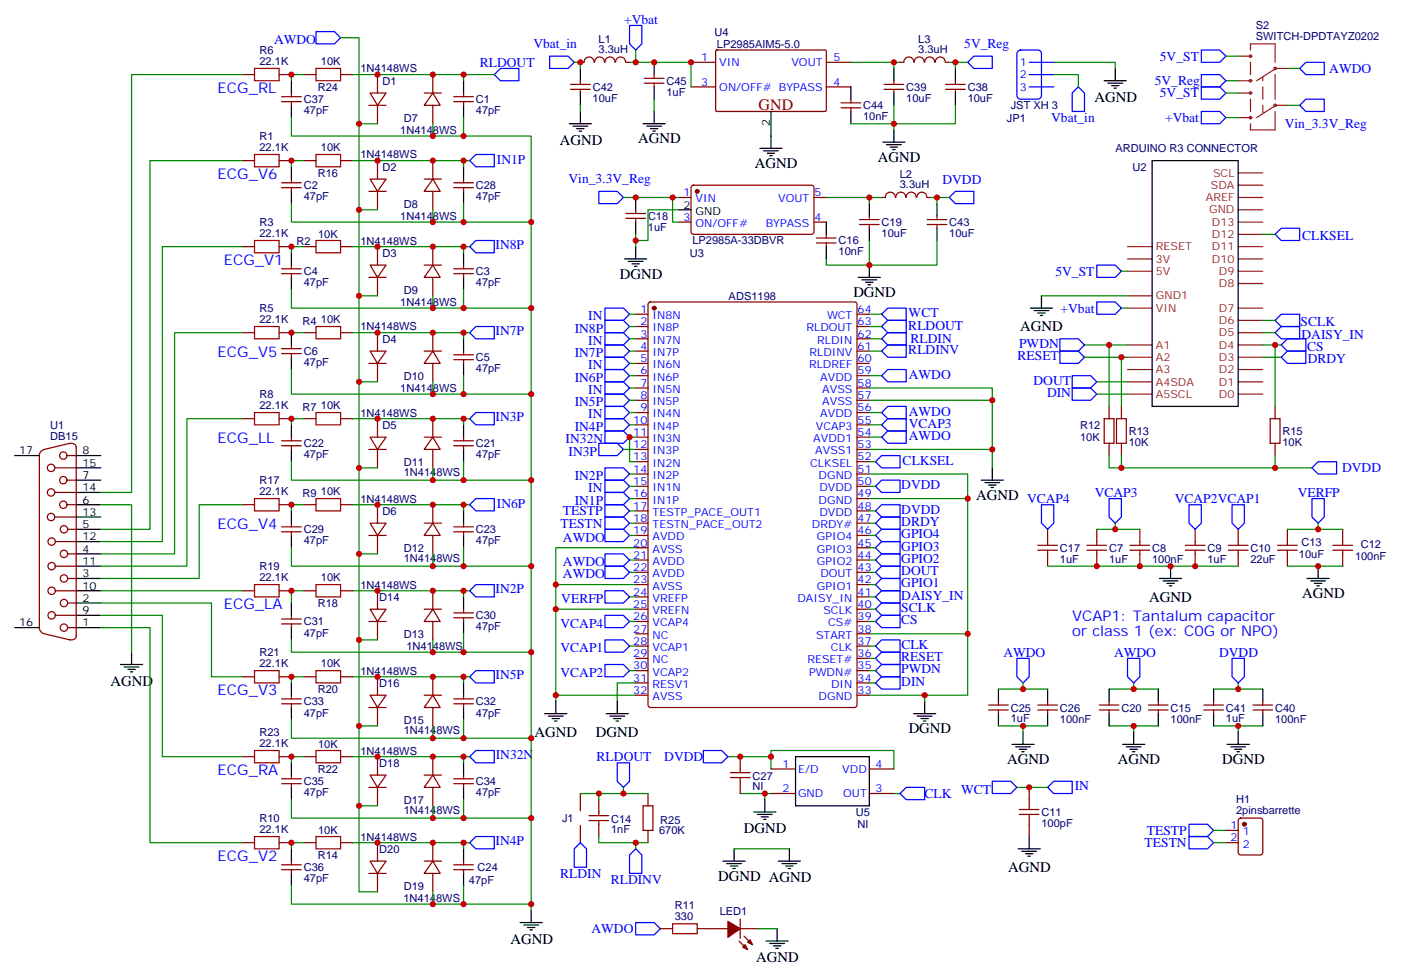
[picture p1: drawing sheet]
<svg xmlns="http://www.w3.org/2000/svg" width="402mm" height="281mm" viewBox="0 0 402 281" stroke-linecap="round" stroke-linejoin="round" font-family="sans-serif">
<defs><g id="words">
<text font-size="4.6" fill="#800" x="217.7" y="31.6">GND</text>
<g font-size="4.2" fill="#00f">
<text x="62.4" y="26.7">ECG_RL</text>
<text x="62.4" y="51.4">ECG_V6</text>
<text x="64.2" y="76.1">ECG_V1</text>
<text x="62.4" y="102.6">ECG_V5</text>
<text x="62.4" y="127.2">ECG_LL</text>
<text x="62.4" y="151.9">ECG_V4</text>
<text x="64.2" y="174.9">ECG_LA</text>
<text x="307.6" y="178.4">VCAP1: Tantalum capacitor</text>
<text x="307.6" y="182.6">or class 1 (ex: C0G or NPO)</text>
<text x="62.4" y="199.6">ECG_V3</text>
<text x="62.4" y="222.5">ECG_RA</text>
<text x="62.4" y="247.2">ECG_V2</text>
</g>
<g font-size="4.2">
<text x="314" y="29.2">AGND</text>
<text x="160.6" y="41.6">AGND</text>
<text x="183.1" y="41.2">AGND</text>
<text x="251.9" y="46.5">AGND</text>
<text x="216.6" y="48.2">AGND</text>
<text x="177.8" y="80">DGND</text>
<text x="244.8" y="85.3">DGND</text>
<text x="292.7" y="95.1">AGND</text>
<text x="280.1" y="143.5">AGND VCAP4</text>
<text x="329.7" y="172.8">AGND</text>
<text x="373.6" y="171.7">AGND</text>
<text x="31.7" y="196.8">AGND</text>
<text x="153.3" y="211.6">AGND</text>
<text x="171" y="211.6">DGND</text>
<text x="260.7" y="210.5">DGND</text>
<text x="288.9" y="219.3">AGND</text>
<text x="320.7" y="219.3">AGND</text>
<text x="350.7" y="219.3">DGND</text>
<text x="213.4" y="239.2">DGND</text>
<text x="289.3" y="250.4">AGND</text>
<text x="206" y="252.8">DGND AGND</text>
<text x="146.5" y="270.9">AGND</text>
<text x="216.9" y="276.2">AGND</text>
</g>
<g font-size="3.9" fill="#00f">
<text x="179.1" y="6.8">+Vbat</text>
<text x="78.6" y="12.6">AWDO</text>
<text x="153" y="13.9">Vbat_in</text>
<text x="276.7" y="13.9">5V_Reg</text>
<text x="332.8" y="17.4">5V_ST</text>
<text x="137.7" y="19.2">RLDOUT</text>
<text x="381.4" y="20.9">AWDO</text>
<text x="331.3" y="24.4">5V_Reg</text>
<text x="332.8" y="28">5V_ST</text>
<text x="301.6" y="35.1">Vbat_in</text>
<text x="334.3" y="35">+Vbat</text>
<text x="368.6" y="36.8">Vin_3.3V_Reg</text>
<text x="142.6" y="47">IN1P</text>
<text x="163.1" y="52.7">Vin_3.3V_Reg</text>
<text x="270.4" y="52.7">DVDD</text>
<text x="142.2" y="71.6">IN8P</text>
<text x="373.6" y="69">CLKSEL</text>
<text x="302.8" y="79.1">5V_ST</text>
<text x="304.3" y="89.7">+Vbat</text>
<text x="164.9" y="95.5">IN8P</text>
<text x="168.8" y="91.9">IN</text>
<text x="260.6" y="94.6">RLDOUT</text>
<text x="260.7" y="91">WCT</text>
<text x="373.1" y="93.7">SCLK</text>
<text x="142.2" y="96.3">IN7P</text>
<text x="168.8" y="98.9">IN</text>
<text x="260.6" y="101.6">RLDINV</text>
<text x="261.3" y="98.5">RLDIN</text>
<text x="292.4" y="99.8">PWDN</text>
<text x="373.4" y="97.2">DAISY_IN</text>
<text x="375" y="100.9">CS</text>
<text x="164.9" y="102.6">IN7P</text>
<text x="168.8" y="106">IN</text>
<text x="292" y="103.3">RESET</text>
<text x="375.2" y="104.3">DRDY</text>
<text x="164.9" y="109.6">IN6P</text>
<text x="168.8" y="113">IN</text>
<text x="260.7" y="108.7">AWDO</text>
<text x="296.5" y="110.4">DOUT</text>
<text x="300.4" y="113.9">DIN</text>
<text x="164.9" y="116.7">IN5P</text>
<text x="260.7" y="119.3">AWDO</text>
<text x="142.2" y="121">IN3P</text>
<text x="164.9" y="123.7">IN4P</text>
<text x="168.8" y="120.1">IN</text>
<text x="260.7" y="122.8">VCAP3</text>
<text x="162.3" y="127.2">IN32N</text>
<text x="163.1" y="130.8">IN3P</text>
<text x="260.7" y="126.3">AWDO</text>
<text x="164.9" y="137.8">IN2P</text>
<text x="259" y="133.4">CLKSEL</text>
<text x="385" y="135.6">DVDD</text>
<text x="168.8" y="141.3">IN</text>
<text x="258.6" y="140.4">DVDD</text>
<text x="314.1" y="142.6">VCAP3</text>
<text x="372.3" y="142.6">VERFP</text>
<text x="142.6" y="145.8">IN6P</text>
<text x="161.5" y="147.9">TESTP</text>
<text x="164.9" y="144.9">IN1P</text>
<text x="258.6" y="147.4">DVDD</text>
<text x="337" y="144.4">VCAP2VCAP1</text>
<text x="160.8" y="151.4">TESTN</text>
<text x="161.5" y="155.5">AWDO</text>
<text x="258.6" y="154.5">GPIO4</text>
<text x="258.6" y="151">DRDY</text>
<text x="258.6" y="158">GPIO3</text>
<text x="258.6" y="161.6">GPIO2</text>
<text x="161.5" y="162.5">AWDO</text>
<text x="161.5" y="166.1">AWDO</text>
<text x="258.6" y="165.1">DOUT</text>
<text x="142.2" y="170.4">IN2P</text>
<text x="161" y="173.1">VERFP</text>
<text x="258.6" y="168.6">GPIO1</text>
<text x="258.6" y="172.1">DAISY_IN</text>
<text x="258.6" y="175.7">SCLK</text>
<text x="258.6" y="179.2">CS</text>
<text x="160.8" y="180.2">VCAP4</text>
<text x="160.8" y="187.2">VCAP1</text>
<text x="258.6" y="189.8">RESET</text>
<text x="258.6" y="186.2">CLK</text>
<text x="287.9" y="188.5">AWDO</text>
<text x="319.6" y="188.5">AWDO</text>
<text x="349.8" y="188.5">DVDD</text>
<text x="142.2" y="195.1">IN5P</text>
<text x="160.8" y="194.3">VCAP2</text>
<text x="258.6" y="193.3">PWDN</text>
<text x="258.6" y="196.8">DIN</text>
<text x="142.2" y="218">IN32N</text>
<text x="171.2" y="218.5">RLDOUT</text>
<text x="190.6" y="218.6">DVDD</text>
<text x="275.7" y="227.9">WCT</text>
<text x="308.4" y="226.9">IN</text>
<text x="265.2" y="229.1">CLK</text>
<text x="329.1" y="239.6">TESTP</text>
<text x="142.2" y="242.7">IN4P</text>
<text x="328.4" y="243.2">TESTN</text>
<text x="160.7" y="252">RLDIN</text>
<text x="175.2" y="253.8">RLDINV</text>
<text x="169.7" y="267.9">AWDO</text>
</g>
<g font-size="3.2" fill="#000080">
<text x="205" y="10.2">U4</text>
<text x="360.3" y="11.5">SWITCH-DPDTAYZ0202</text>
<text x="360.3" y="8.5">S2</text>
<text x="74.5" y="15.5">R6</text>
<text x="171.7" y="15.3">3.3uH</text>
<text x="171.7" y="12.2">L1</text>
<text x="205.7" y="13.7">LP2985AIM5-5.0</text>
<text x="263.5" y="15.3">3.3uH</text>
<text x="263.5" y="12.2">L3</text>
<text x="74.4" y="18.6">22.1K</text>
<text x="92.1" y="18.6">10K</text>
<text x="103.4" y="20.8">1N4148WS</text>
<text x="87.1" y="29.6">C37</text>
<text x="91.2" y="26.1">R24</text>
<text x="109.7" y="24.3">D1</text>
<text x="136.5" y="29.6">C1</text>
<text x="170" y="29.2">10uF</text>
<text x="170" y="26.2">C42</text>
<text x="191.2" y="27.5">1uF</text>
<text x="191.2" y="24.5">C45</text>
<text x="260" y="29.2">10uF</text>
<text x="260" y="26.2">C39</text>
<text x="277.6" y="29.2">10uF</text>
<text x="277.6" y="26.2">C38</text>
<text x="87.1" y="32.8">47pF</text>
<text x="115.8" y="34.9">D7</text>
<text x="136.5" y="32.8">47pF</text>
<text x="247.6" y="34.5">10nF</text>
<text x="247.6" y="31.4">C44</text>
<text x="288.9" y="34.9">JP1</text>
<text x="290" y="31.4">JST XH 3</text>
<text x="74.5" y="40.2">R1</text>
<text x="114.8" y="38.4">1N4148WS</text>
<text x="74.4" y="43.3">22.1K</text>
<text x="92.1" y="43.3">10K</text>
<text x="103.4" y="45.5">1N4148WS</text>
<text x="320" y="43.7">ARDUINO R3 CONNECTOR</text>
<text x="91.2" y="50.8">R16</text>
<text x="109.7" y="49">D2</text>
<text x="258.2" y="51">L2</text>
<text x="324.9" y="49">U2</text>
<text x="87.1" y="57.5">47pF</text>
<text x="87.1" y="54.3">C2</text>
<text x="115.8" y="59.6">D8</text>
<text x="136.5" y="57.5">47pF</text>
<text x="136.5" y="54.3">C28</text>
<text x="258.2" y="54.1">3.3uH</text>
<text x="74.5" y="64.9">R3</text>
<text x="114.8" y="63">1N4148WS</text>
<text x="185.9" y="63.3">C18</text>
<text x="252.9" y="65">C19</text>
<text x="272.3" y="65">C43</text>
<text x="74.4" y="68">22.1K</text>
<text x="85" y="70.2">R2</text>
<text x="91.3" y="68.4">10K</text>
<text x="103.4" y="70.2">1N4148WS</text>
<text x="185.9" y="66.3">1uF</text>
<text x="198.6" y="70.2">LP2985A-33DBVR</text>
<text x="240.6" y="70.2">C16</text>
<text x="252.9" y="68">10uF</text>
<text x="272.3" y="68">10uF</text>
<text x="109.7" y="73.8">D3</text>
<text x="197.9" y="73.7">U3</text>
<text x="240.6" y="73.3">10nF</text>
<text x="87.1" y="82.2">47pF</text>
<text x="87.1" y="79">C4</text>
<text x="136.5" y="82.2">47pF</text>
<text x="136.5" y="79">C3</text>
<text x="74.5" y="89.6">R5</text>
<text x="114.8" y="87.7">1N4148WS</text>
<text x="115.8" y="84.3">D9</text>
<text x="209.1" y="86.2">ADS1198</text>
<text x="74.4" y="92.7">22.1K</text>
<text x="86.8" y="93.2">R4</text>
<text x="92.1" y="92.7">10K</text>
<text x="103.4" y="94.9">1N4148WS</text>
<text x="87.1" y="101.9">C6</text>
<text x="109.7" y="98.5">D4</text>
<text x="87.1" y="105.1">47pF</text>
<text x="136.5" y="106.9">47pF</text>
<text x="136.5" y="103.7">C5</text>
<text x="114.8" y="112.4">1N4148WS</text>
<text x="115.8" y="109">D10</text>
<text x="74.4" y="117.4">22.1K</text>
<text x="74.5" y="114.3">R8</text>
<text x="86.8" y="117.9">R7</text>
<text x="92.1" y="117.4">10K</text>
<text x="103.4" y="119.6">1N4148WS</text>
<text x="14.4" y="123.2">U1</text>
<text x="109.7" y="123.1">D5</text>
<text x="309.9" y="123.2">R12</text>
<text x="323.9" y="124.9">R13</text>
<text x="368" y="124.9">R15</text>
<text x="14.4" y="126.2">DB15</text>
<text x="87.1" y="131.6">47pF</text>
<text x="87.1" y="128.4">C22</text>
<text x="136.5" y="131.6">47pF</text>
<text x="136.5" y="128.4">C21</text>
<text x="309.9" y="126.7">10K</text>
<text x="323.8" y="128">10K</text>
<text x="367.9" y="128">10K</text>
<text x="115.8" y="136.7">1N4148WS</text>
<text x="115.8" y="133.7">D11</text>
<text x="74.4" y="142.1">22.1K</text>
<text x="74.5" y="139">R17</text>
<text x="86.8" y="142.6">R9</text>
<text x="92.1" y="142.1">10K</text>
<text x="103.4" y="144.3">1N4148WS</text>
<text x="109.7" y="147.9">D6</text>
<text x="87.1" y="153.1">C29</text>
<text x="136.5" y="153.1">C23</text>
<text x="87.1" y="156.3">47pF</text>
<text x="115.8" y="161.4">1N4148WS</text>
<text x="115.8" y="158.4">D12</text>
<text x="136.5" y="156.3">47pF</text>
<text x="304.1" y="161.5">1uF</text>
<text x="304.1" y="158.5">C17</text>
<text x="318.2" y="161.5">1uF</text>
<text x="318.2" y="158.5">C7</text>
<text x="330.6" y="161.5">100nF</text>
<text x="330.6" y="158.5">C8</text>
<text x="346.4" y="161.5">1uF</text>
<text x="346.4" y="158.5">C9</text>
<text x="358.8" y="161.5">22uF</text>
<text x="358.8" y="158.5">C10</text>
<text x="372.7" y="160.1">10uF</text>
<text x="373.4" y="156.6">C13</text>
<text x="388.8" y="160.8">100nF</text>
<text x="390.4" y="157.2">C12</text>
<text x="74.4" y="166.8">22.1K</text>
<text x="74.5" y="163.7">R19</text>
<text x="92.1" y="166.8">10K</text>
<text x="103.4" y="169">1N4148WS</text>
<text x="108.8" y="172.5">D14</text>
<text x="87.1" y="179.5">C31</text>
<text x="91.2" y="174.2">R18</text>
<text x="136.5" y="177.8">C30</text>
<text x="87.1" y="182.7">47pF</text>
<text x="115.8" y="183.1">D13</text>
<text x="136.5" y="181">47pF</text>
<text x="74.4" y="191.5">22.1K</text>
<text x="74.5" y="188.4">R21</text>
<text x="92.1" y="191.5">10K</text>
<text x="116.6" y="186.5">1N4148WS</text>
<text x="103.4" y="193.7">1N4148WS</text>
<text x="108.8" y="197.2">D16</text>
<text x="87.1" y="202.5">C33</text>
<text x="91.2" y="199">R20</text>
<text x="136.5" y="202.5">C32</text>
<text x="87.1" y="205.7">47pF</text>
<text x="115.8" y="207.8">D15</text>
<text x="136.5" y="205.7">47pF</text>
<text x="290" y="207.4">1uF</text>
<text x="290" y="204.3">C25</text>
<text x="304.1" y="207.4">100nF</text>
<text x="304.1" y="204.4">C26</text>
<text x="321.7" y="204.3">C20</text>
<text x="335.8" y="207.4">100nF</text>
<text x="335.8" y="204.4">C15</text>
<text x="351.7" y="207.4">1uF</text>
<text x="351.7" y="204.3">C41</text>
<text x="365.8" y="207.4">100nF</text>
<text x="365.8" y="204.4">C40</text>
<text x="74.4" y="214.4">22.1K</text>
<text x="74.5" y="211.3">R23</text>
<text x="91.3" y="214.8">10K</text>
<text x="115.8" y="210.8">1N4148WS</text>
<text x="91.2" y="221.9">R22</text>
<text x="103.4" y="216.6">1N4148WS</text>
<text x="108.8" y="220.1">D18</text>
<text x="87.1" y="225.4">C35</text>
<text x="136.5" y="225.4">C34</text>
<text x="215.9" y="226.8">NI</text>
<text x="215.9" y="223.8">C27</text>
<text x="87.1" y="228.6">47pF</text>
<text x="115.8" y="233.8">1N4148WS</text>
<text x="115.8" y="230.7">D17</text>
<text x="136.5" y="228.6">47pF</text>
<text x="354.6" y="233.8">2pinsbarrette</text>
<text x="354.6" y="230.6">H1</text>
<text x="74.4" y="239.1">22.1K</text>
<text x="74.5" y="236">R10</text>
<text x="91.3" y="239.5">10K</text>
<text x="161.2" y="236.1">J1</text>
<text x="175.3" y="239.1">1nF</text>
<text x="175.3" y="236.1">C14</text>
<text x="189.1" y="239.5">670K</text>
<text x="189.4" y="236.6">R25</text>
<text x="245.5" y="234.2">U5</text>
<text x="246" y="237.8">NI</text>
<text x="298.8" y="237.4">100pF</text>
<text x="298.8" y="234.3">C11</text>
<text x="103.4" y="241.3">1N4148WS</text>
<text x="108.8" y="244.8">D20</text>
<text x="87.1" y="250.1">C36</text>
<text x="91.2" y="246.6">R14</text>
<text x="137" y="250.1">C24</text>
<text x="87.1" y="253.3">47pF</text>
<text x="115.8" y="255.4">D19</text>
<text x="134.5" y="253.6">47pF</text>
<text x="115.8" y="258.9">1N4148WS</text>
<text x="193.6" y="261.1">R11</text>
<text x="206.5" y="262.6">LED1</text>
<text x="193.6" y="264.1">330</text>
</g>
<g font-size="3.2" fill="#00f">
<text x="201.2" y="17.5">1</text>
<text x="239.2" y="17.5">5</text>
<text x="206.4" y="18.9">VIN</text>
<text x="227.1" y="18.9">VOUT</text>
<text x="292.6" y="18.9">1</text>
<text x="292.6" y="22.5">2</text>
<text x="201.2" y="24.6">3</text>
<text x="206.4" y="26">ON/OFF# BYPASS</text>
<text x="239.2" y="24.6">4</text>
<text x="292.6" y="26">3</text>
<text x="196.1" y="56.3">1</text>
<text x="199.6" y="58.1">VIN</text>
<text x="223.3" y="58.1">VOUT</text>
<text x="233.7" y="56.3">5</text>
<text x="196.1" y="63.4">3</text>
<text x="199.6" y="65.2">ON/OFF#</text>
<text x="219.7" y="65.2">BYPASS</text>
<text x="233.7" y="63.4">4</text>
<text x="183.7" y="89.9">1</text>
<text x="246.1" y="89.9">64</text>
<text x="183.7" y="93.4">2</text>
<text x="187.2" y="91.6">IN8N</text>
<text x="187.2" y="95.1">IN8P</text>
<text x="231.4" y="95.1">RLDOUT</text>
<text x="237.3" y="91.6">WCT</text>
<text x="246.1" y="93.4">63</text>
<text x="183.7" y="96.9">3</text>
<text x="183.7" y="100.4">4</text>
<text x="187.2" y="98.7">IN7N</text>
<text x="234.5" y="98.7">RLDIN</text>
<text x="246.1" y="100.4">61</text>
<text x="246.1" y="96.9">62</text>
<text x="183.7" y="104">5</text>
<text x="183.7" y="107.5">6</text>
<text x="187.2" y="102.2">IN7P</text>
<text x="187.2" y="105.7">IN6N</text>
<text x="232.1" y="105.7">RLDREF</text>
<text x="232.3" y="102.2">RLDINV</text>
<text x="246.1" y="107.5">59</text>
<text x="246.1" y="104">60</text>
<text x="183.7" y="111">7</text>
<text x="187.2" y="109.3">IN6P</text>
<text x="187.2" y="112.8">IN5N</text>
<text x="235.4" y="109.3">AVDD</text>
<text x="235.9" y="112.8">AVSS</text>
<text x="246.1" y="111">58</text>
<text x="183.7" y="114.5">8</text>
<text x="183.7" y="118.1">9</text>
<text x="187.2" y="116.3">IN5P</text>
<text x="187.2" y="119.8">IN4N</text>
<text x="235.4" y="119.8">AVDD</text>
<text x="235.9" y="116.3">AVSS</text>
<text x="246.1" y="118.1">56</text>
<text x="246.1" y="114.5">57</text>
<text x="181.7" y="121.6">10</text>
<text x="181.7" y="125.1">11</text>
<text x="187.2" y="123.4">IN4P</text>
<text x="234.1" y="123.4">VCAP3</text>
<text x="246.1" y="125.1">54</text>
<text x="246.1" y="121.6">55</text>
<text x="181.7" y="128.7">12</text>
<text x="187.2" y="126.9">IN3N</text>
<text x="187.2" y="130.4">IN3P</text>
<text x="233.3" y="126.9">AVDD1</text>
<text x="233.9" y="130.4">AVSS1</text>
<text x="246.1" y="128.7">53</text>
<text x="181.7" y="132.2">13</text>
<text x="181.7" y="135.7">14</text>
<text x="187.2" y="133.9">IN2N</text>
<text x="187.2" y="137.5">IN2P</text>
<text x="232.5" y="133.9">CLKSEL</text>
<text x="234.9" y="137.5">DGND</text>
<text x="246.1" y="135.7">51</text>
<text x="246.1" y="132.2">52</text>
<text x="181.7" y="139.2">15</text>
<text x="181.7" y="142.8">16</text>
<text x="187.2" y="141">IN1N</text>
<text x="235.1" y="141">DVDD</text>
<text x="246.1" y="142.8">49</text>
<text x="246.1" y="139.2">50</text>
<text x="181.7" y="146.3">17</text>
<text x="181.7" y="149.8">18</text>
<text x="187.2" y="144.5">IN1P</text>
<text x="187.2" y="148.1">TESTP_PACE_OUT1</text>
<text x="234.9" y="144.5">DGND</text>
<text x="235.1" y="148.1">DVDD</text>
<text x="246.1" y="149.8">47</text>
<text x="246.1" y="146.3">48</text>
<text x="181.7" y="153.4">19</text>
<text x="187.2" y="151.6">TESTN_PACE_OUT2</text>
<text x="187.2" y="155.1">AVDD</text>
<text x="232.9" y="151.6">DRDY#</text>
<text x="234.4" y="155.1">GPIO4</text>
<text x="246.1" y="153.4">46</text>
<text x="181.7" y="156.9">20</text>
<text x="181.7" y="160.4">21</text>
<text x="187.2" y="158.6">AVSS</text>
<text x="234.4" y="158.6">GPIO3</text>
<text x="246.1" y="160.4">44</text>
<text x="246.1" y="156.9">45</text>
<text x="181.7" y="163.9">22</text>
<text x="181.7" y="167.5">23</text>
<text x="187.2" y="162.2">AVDD</text>
<text x="187.2" y="165.7">AVDD</text>
<text x="234.4" y="162.2">GPIO2</text>
<text x="235.4" y="165.7">DOUT</text>
<text x="246.1" y="167.5">42</text>
<text x="246.1" y="163.9">43</text>
<text x="181.7" y="171">24</text>
<text x="187.2" y="169.2">AVSS</text>
<text x="187.2" y="172.8">VREFP</text>
<text x="228.8" y="172.8">DAISY_IN</text>
<text x="234.4" y="169.2">GPIO1</text>
<text x="246.1" y="171">41</text>
<text x="181.7" y="174.5">25</text>
<text x="181.7" y="178">26</text>
<text x="187.2" y="176.3">VREFN</text>
<text x="187.2" y="179.8">VCAP4</text>
<text x="236.2" y="176.3">SCLK</text>
<text x="237.6" y="179.8">CS#</text>
<text x="246.1" y="178">39</text>
<text x="246.1" y="174.5">40</text>
<text x="181.7" y="181.6">27</text>
<text x="181.7" y="185.1">28</text>
<text x="187.2" y="183.3">NC</text>
<text x="234.1" y="183.3">START</text>
<text x="246.1" y="185.1">37</text>
<text x="246.1" y="181.6">38</text>
<text x="181.7" y="188.6">29</text>
<text x="187.2" y="186.9">VCAP1</text>
<text x="187.2" y="190.4">NC</text>
<text x="231.6" y="190.4">RESET#</text>
<text x="238.4" y="186.9">CLK</text>
<text x="246.1" y="188.6">36</text>
<text x="181.7" y="192.2">30</text>
<text x="181.7" y="195.7">31</text>
<text x="187.2" y="193.9">VCAP2</text>
<text x="187.2" y="197.4">RESV1</text>
<text x="232.1" y="193.9">PWDN#</text>
<text x="238.4" y="197.4">DIN</text>
<text x="246.1" y="195.7">34</text>
<text x="246.1" y="192.2">35</text>
<text x="181.7" y="199.2">32</text>
<text x="187.2" y="201">AVSS</text>
<text x="234.9" y="201">DGND</text>
<text x="246.1" y="199.2">33</text>
<text x="224.5" y="220.4">1</text>
<text x="229" y="221.8">E/D</text>
<text x="241.6" y="221.8">VDD</text>
<text x="251.2" y="220.4">4</text>
<text x="224.5" y="227.4">2</text>
<text x="251.2" y="227.4">3</text>
<text x="229" y="228.8">GND</text>
<text x="241.9" y="228.8">OUT</text>
<text x="353.1" y="238">1</text>
<text x="356.6" y="239.8">1</text>
<text x="353.1" y="241.5">2</text>
<text x="356.6" y="243.3">2</text>
</g>
<g font-size="3.2">
<text x="220.8" y="36.1" transform="rotate(-90 220.8 36.1)">2</text>
<text x="196.1" y="59.9">2</text>
<text x="199.6" y="61.6">GND</text>
<text x="5.5" y="130.4">17</text>
<text x="23.6" y="130.4">8</text>
<text x="23.6" y="137.5">7</text>
<text x="23.6" y="133.9">15</text>
<text x="23.6" y="141">14</text>
<text x="23.6" y="144.5">6</text>
<text x="23.6" y="148.1">13</text>
<text x="23.6" y="151.6">5</text>
<text x="23.6" y="155.1">12</text>
<text x="23.6" y="158.6">4</text>
<text x="23.6" y="165.7">3</text>
<text x="23.6" y="162.2">11</text>
<text x="23.6" y="172.8">2</text>
<text x="23.6" y="169.2">10</text>
<text x="5.5" y="179.8">16</text>
<text x="23.6" y="179.8">1</text>
<text x="23.6" y="176.3">9</text>
</g>
<g font-size="3.2" fill="#8d2323">
<text x="348" y="50.7">SCL</text>
<text x="346" y="57.7">AREF</text>
<text x="347.4" y="54.2">SDA</text>
<text x="346.9" y="61.3">GND</text>
<text x="347.7" y="64.8">D13</text>
<text x="331.6" y="71.9">RESET</text>
<text x="347.7" y="71.9">D11</text>
<text x="347.7" y="68.3">D12</text>
<text x="331.6" y="75.4">3V</text>
<text x="347.7" y="75.4">D10</text>
<text x="331.6" y="78.9">5V</text>
<text x="349.7" y="82.4">D8</text>
<text x="349.7" y="78.9">D9</text>
<text x="331.6" y="89.5">VIN</text>
<text x="331.6" y="86">GND1</text>
<text x="349.7" y="89.5">D7</text>
<text x="349.7" y="93">D6</text>
<text x="331.6" y="100.1">A1</text>
<text x="349.7" y="100.1">D4</text>
<text x="349.7" y="96.6">D5</text>
<text x="331.6" y="107.1">A3</text>
<text x="331.6" y="103.6">A2</text>
<text x="349.7" y="107.1">D2</text>
<text x="349.7" y="103.6">D3</text>
<text x="331.6" y="110.7">A4SDA</text>
<text x="349.7" y="110.7">D1</text>
<text x="331.6" y="114.2">A5SCL</text>
<text x="349.7" y="114.2">D0</text>
</g>
</g></defs>
<g fill="none" stroke="#a10000" stroke-width=".35">
<path d="M73 19.6h7.1v3.6h-7.1zM90.7 19.6h7v3.6h-7zM73 44.3h7.1v3.6h-7.1zM90.7 44.3h7v3.6h-7zM73 69h7.1v3.6h-7.1zM90.7 69h7v3.6h-7zM73 93.7h7.1v3.6h-7.1zM90.7 93.7h7v3.6h-7zM73 118.4h7.1v3.6h-7.1zM90.7 118.4h7v3.6h-7zM73 143.1h7.1v3.5h-7.1zM90.7 143.1h7v3.5h-7z"/>
<path d="M73 167.8h7.1v3.5h-7.1zM90.7 167.8h7v3.5h-7zM73 192.5h7.1v3.5h-7.1zM90.7 192.5h7v3.5h-7zM73 215.4h7.1v3.6h-7.1zM90.7 215.4h7v3.6h-7zM73 240.1h7.1v3.6h-7.1zM90.7 240.1h7v3.6h-7zM193 265.2h7v2.8h-7z"/>
</g>
<g fill="none" stroke="#870000" stroke-width=".35">
<path d="M166.5 17.9h1.1M167.6 17.9a1.41 1.41 0 0 1 1.4-1.5 1.41 1.41 0 0 1 1.4 1.5M170.6 17.9a1.41 1.41 0 0 1 1.4-1.5 1.41 1.41 0 0 1 1.4 1.5M173.6 17.9a1.41 1.41 0 0 1 1.4-1.5 1.41 1.41 0 0 1 1.4 1.5M176.6 17.9a1.41 1.41 0 0 1 1.4-1.5 1.41 1.41 0 0 1 1.4 1.5M179.6 17.9h1M198.3 17.9h7M205.4 14.5l.3-.1h31.2l.2 .3-.1 17.1-.3 .2-31.2-.1-.2-.3zM237.1 17.9h7M258.2 17.9h1.1M259.3 17.9a1.41 1.41 0 0 1 1.4-1.5 1.41 1.41 0 0 1 1.4 1.5M262.3 17.9a1.41 1.41 0 0 1 1.4-1.5 1.41 1.41 0 0 1 1.4 1.5"/>
<path d="M265.3 17.9a1.41 1.41 0 0 1 1.4-1.5 1.41 1.41 0 0 1 1.4 1.5M268.4 17.9a1.41 1.41 0 0 1 1.4-1.5 1.41 1.41 0 0 1 1.4 1.5M271.3 17.9h1M69.5 21.4h3.5M80.1 21.4h3.5M80.8 29.2h5.6M80.8 27.8h5.6M83.6 26.7v1.1M83.6 29.2v1M87.1 21.4h3.6M97.7 21.4h3.5M105.8 30.2h5"/>
<path d="M106.2 26.7h4.6l-2.5 3.5zM108.3 21.4v5.3M108.3 30.2v5.3M121.7 26.7h4.9M124.2 26.7l2.1 3.5h-4.6zM124.2 21.4v5.3M124.2 30.2v5.3M130.2 29.2h5.6M130.2 27.8h5.6M133 26.7v1.1M133 29.2v1M163.7 25.6h5.6"/>
<path d="M163.7 24.2h5.6M166.5 23.2v1M166.5 25.6v1.1M184.9 23.9h5.6M184.9 22.5h5.6M187.7 21.4v1.1M187.7 23.9v1M198.3 24.9h7M237.1 24.9h7M241.3 29.5h5.6M241.3 30.9h5.6M244.1 28.5v1"/>
<path d="M244.1 30.9v1.1M253.6 25.6h5.7M253.6 24.2h5.7M256.5 23.2v1M256.5 25.6v1.1M271.3 25.6h5.6M271.3 24.2h5.6M274.1 23.2v1M274.1 25.6v1.1M69.5 46.1h3.5M80.1 46.1h3.5M80.8 53.9h5.6"/>
<path d="M80.8 52.5h5.6M83.6 51.4v1.1M83.6 53.9v1M87.1 46.1h3.6M97.7 46.1h3.5M105.8 54.9h5M106.2 51.4h4.6l-2.5 3.5zM108.3 46.1v5.3M108.3 54.9v5.3M121.7 51.4h4.9M124.2 51.4l2.1 3.5h-4.6zM124.2 46.1v5.3"/>
<path d="M124.2 54.9v5.3M130.2 53.9h5.6M130.2 52.5h5.6M133 51.4v1.1M133 53.9v1M194.7 56.7h3.6M198.5 53.4l.5-.2h34.1l.4 .7v12.9l-.7 .5-34.1-.1-.4-.6v-12.7zM233.5 56.7h3.6M252.9 56.7h1.1M254 56.7a1.41 1.41 0 0 1 1.4-1.5 1.41 1.41 0 0 1 1.5 1.5M257 56.7a1.41 1.41 0 0 1 1.4-1.5 1.41 1.41 0 0 1 1.4 1.5M260 56.7a1.41 1.41 0 0 1 1.4-1.5 1.41 1.41 0 0 1 1.4 1.5"/>
<path d="M263.1 56.7a1.41 1.41 0 0 1 1.4-1.5 1.41 1.41 0 0 1 1.4 1.5M266 56.7h1.1M69.5 70.8h3.5M80.1 70.8h3.5M80.8 78.6h5.6M80.8 77.2h5.6M83.6 76.1v1.1M83.6 78.6v1M87.1 70.8h3.6M97.7 70.8h3.5M105.8 79.6h5M106.2 76.1h4.6l-2.5 3.5z"/>
<path d="M108.3 70.8v5.3M108.3 79.6v5.3M121.7 76.1h4.9M124.2 76.1l2.1 3.5h-4.6zM124.2 70.8v5.3M124.2 79.6v5.3M130.2 78.6h5.6M130.2 77.2h5.6M133 76.1v1.1M133 78.6v1M179.6 62.7h5.6M179.6 61.3h5.6"/>
<path d="M182.4 60.2v1.1M182.4 62.7v1M194.7 63.7h3.6M233.5 63.7h3.6M234.2 68.3h5.7M234.2 69.7h5.7M237.1 67.3v1M237.1 69.7v1.1M246.6 64.5h5.6M246.6 63h5.6M249.4 62v1M249.4 64.5v1"/>
<path d="M266 64.5h5.6M266 63h5.6M268.8 62v1M268.8 64.5v1M69.5 95.5h3.5M80.1 95.5h3.5M83.6 99v1.1M87.1 95.5h3.6M97.7 95.5h3.5M108.3 95.5v5.3M124.2 95.5v5.3M182.4 90.2h3.5"/>
<path d="M182.4 93.7h3.5M182.4 97.3h3.5M186.1 86.9l.5-.2h58.6l.6 .4 .1 115.3-.5 .6-58.8 .1-.6-.5-.1-115.2zM245.9 90.2h3.5M245.9 93.7h3.5M245.9 97.3h3.5M80.8 101.5h5.6M80.8 100.1h5.6M83.6 101.5v1.1M105.8 104.3h5M106.2 100.8h4.6l-2.5 3.5zM108.3 104.3v5.3"/>
<path d="M121.7 100.8h4.9M124.2 100.8l2.1 3.5h-4.6zM124.2 104.3v5.3M130.2 103.3h5.6M130.2 101.8h5.6M133 100.8v1M133 103.3v1M182.4 104.3h3.5M182.4 100.8h3.5M182.4 107.8h3.5M182.4 111.4h3.5M182.4 114.9h3.5"/>
<path d="M182.4 118.4h3.5M245.9 104.3h3.5M245.9 100.8h3.5M245.9 107.8h3.5M245.9 111.4h3.5M245.9 114.9h3.5M245.9 118.4h3.5M318.2 116.7v3.5M321.7 116.7v3.5M365.8 116.7v3.5M12.6 129.1a1.77 1.77 0 0 0-1.3 1.7v49.4a1.77 1.77 0 0 0 1.3 1.7M15.7 134.3h6"/>
<path d="M19.2 137.8h2.5M19.2 130.8h2.5M19.9 127.3a1.41 1.41 0 0 1 2 1.1M20.1 127.2l-7.4 1.8M21.9 128.3v54.3M69.5 120.2h3.5M80.1 120.2h3.5M80.8 128h5.6M80.8 126.5h5.6M83.6 125.5v1M83.6 128v1M87.1 120.2h3.6"/>
<path d="M97.7 120.2h3.5M105.8 129h5M106.2 125.5h4.6l-2.5 3.5zM108.3 120.2v5.3M108.3 129v5.3M121.7 125.5h4.9M124.2 125.5l2.1 3.5h-4.6zM124.2 120.2v5.3M124.2 129v5.3M130.2 128h5.6M130.2 126.5h5.6M133 125.5v1"/>
<path d="M133 128v1M182.4 129h3.5M182.4 125.5h3.5M182.4 122h3.5M182.4 132.5h3.5M182.4 136.1h3.5M182.4 139.6h3.5M245.9 129h3.5M245.9 125.5h3.5M245.9 122h3.5M245.9 132.5h3.5M245.9 136.1h3.5"/>
<path d="M245.9 139.6h3.5M316.8 120.2h2.8v7h-2.8zM318.2 127.2v3.6M320.3 120.2h2.8v7h-2.8zM321.7 127.2v3.6M364.4 120.2h2.8v7h-2.8zM365.8 127.2v3.6M15.7 148.4h6M15.7 141.4h6M15.9 155.5h6M19.2 144.9h2.5M19.4 159h2.5"/>
<path d="M19.4 151.9h2.5M69.5 144.9h3.5M80.1 144.9h3.5M80.8 152.6h5.6M80.8 151.2h5.6M83.6 150.2v1M83.6 152.6v1.1M87.1 144.9h3.6M97.7 144.9h3.5M105.8 153.7h5M106.2 150.2h4.6l-2.5 3.5zM108.3 144.9v5.3"/>
<path d="M108.3 153.7v5.3M121.7 150.2h4.9M124.2 150.2l2.1 3.5h-4.6zM124.2 144.9v5.3M124.2 153.7v5.3M130.2 152.6h5.6M130.2 151.2h5.6M133 150.2v1M133 152.6v1.1M182.4 153.7h3.5M182.4 150.2h3.5M182.4 143.1h3.5"/>
<path d="M182.4 146.6h3.5M182.4 157.2h3.5M245.9 153.7h3.5M245.9 150.2h3.5M245.9 143.1h3.5M245.9 146.6h3.5M245.9 157.2h3.5M297.7 157.9h5.7M297.7 156.5h5.7M300.6 151.9v4.6M300.6 157.9v4.6M311.9 157.9h5.6"/>
<path d="M311.9 156.5h5.6M314.7 151.9v4.6M314.7 157.9v4.6M324.2 157.9h5.6M324.2 156.5h5.6M327 151.9v4.6M327 157.9v4.6M340.1 157.9h5.6M340.1 156.5h5.6M342.9 151.9v4.6M342.9 157.9v4.6M352.4 157.9h5.7"/>
<path d="M352.4 156.5h5.7M355.2 151.9v4.6M355.2 157.9v4.6M366.5 157.9h5.7M366.5 156.5h5.7M369.4 151.9v4.6M369.4 157.9v4.6M382.4 157.9h5.7M382.4 156.5h5.7M385.2 151.9v4.6M385.2 157.9v4.6M15.9 169.6h6"/>
<path d="M15.9 176.6h6M15.9 162.5h6M19.4 173.1h2.5M19.4 166.1h2.5M69.5 169.6h3.5M80.1 169.6h3.5M80.8 179.1h5.6M80.8 177.7h5.6M83.6 176.6v1.1M83.6 179.1v1.1M87.1 169.6h3.6M97.7 169.6h3.5"/>
<path d="M105.8 178.4h5M106.2 174.9h4.6l-2.5 3.5zM108.3 169.6v5.3M108.3 178.4v5.3M121.7 174.9h4.9M124.2 174.9l2.1 3.5h-4.6zM124.2 169.6v5.3M124.2 178.4v5.3M130.2 177.3h5.6M130.2 175.9h5.6M133 174.9v1M133 177.3v1.1"/>
<path d="M182.4 174.9h3.5M182.4 178.4h3.5M182.4 160.8h3.5M182.4 164.3h3.5M182.4 167.8h3.5M182.4 171.3h3.5M245.9 174.9h3.5M245.9 178.4h3.5M245.9 160.8h3.5M245.9 164.3h3.5M245.9 167.8h3.5M245.9 171.3h3.5"/>
<path d="M12.7 181.9l7.4 1.8M19.4 180.2h2.5M21.9 182.5a1.31 1.31 0 0 1-2 1.1M69.5 194.3h3.5M80.1 194.3h3.5M83.6 199.6v1M87.1 194.3h3.6M97.7 194.3h3.5M106.2 199.6h4.6l-2.5 3.5zM108.3 194.3v5.3M121.7 199.6h4.9M124.2 199.6l2.1 3.5h-4.6z"/>
<path d="M124.2 194.3v5.3M133 199.6v1M182.4 199.6h3.5M182.4 181.9h3.5M182.4 185.5h3.5M182.4 189h3.5M182.4 192.5h3.5M182.4 196h3.5M245.9 199.6h3.5M245.9 181.9h3.5M245.9 185.5h3.5M245.9 189h3.5"/>
<path d="M245.9 192.5h3.5M245.9 196h3.5M69.5 217.2h3.5M80.1 217.2h3.5M80.8 202h5.6M80.8 200.6h5.6M83.6 202v1.1M87.1 217.2h3.6M97.7 217.2h3.5M105.8 203.1h5M108.3 203.1v5.3M108.3 217.2v5.3"/>
<path d="M124.2 203.1v5.3M124.2 217.2v5.3M130.2 202h5.6M130.2 200.6h5.6M133 202v1.1M212.4 217.2v4.6M283.6 203.8h5.7M283.6 202.4h5.7M286.5 201.3v1.1M286.5 203.8v1.1M297.7 203.8h5.7M297.7 202.4h5.7"/>
<path d="M300.6 201.3v1.1M300.6 203.8v1.1M315.4 203.8h5.6M315.4 202.4h5.6M318.2 201.3v1.1M318.2 203.8v1.1M329.5 203.8h5.6M329.5 202.4h5.6M332.3 201.3v1.1M332.3 203.8v1.1M345.4 203.8h5.6M345.4 202.4h5.6"/>
<path d="M348.2 201.3v1.1M348.2 203.8v1.1M359.5 203.8h5.6M359.5 202.4h5.6M362.3 201.3v1.1M362.3 203.8v1.1M80.8 225h5.6M80.8 223.6h5.6M83.6 222.5v1.1M83.6 225v1M105.8 226h5M106.2 222.5h4.6l-2.5 3.5z"/>
<path d="M108.3 226v5.3M121.7 222.5h4.9M124.2 222.5l2.1 3.5h-4.6zM124.2 226v5.3M130.2 225h5.6M130.2 223.6h5.6M133 222.5v1.1M133 225v1M166.5 227.8v4.9M166.5 237v4.9M169 235.5h5.6M169 234.1h5.6"/>
<path d="M171.8 229.6v4.5M171.8 235.5v4.6M184.5 231.3h2.8v7.1h-2.8zM185.9 227.8v3.5M185.9 238.4v3.5M209.5 221.8h5.7M209.5 223.2h5.7M212.4 223.2v4.6M221.2 220.7h7M221.2 227.8h7M249.4 220.7h7.1M249.4 227.8h7.1"/>
<path d="M292.5 232.4h5.6M292.5 233.8h5.6M295.3 226v6.4M295.3 233.8v6.3M351.7 238.4h3.5M355.5 235.1l.5-.3h5.6l.6 .5 .1 9.4-.5 .7h-5.8l-.7-.4-.1-9.5zM69.5 241.9h3.5M80.1 241.9h3.5M80.8 249.7h5.6M80.8 248.2h5.6M83.6 247.2v1M83.6 249.7v1"/>
<path d="M87.1 241.9h3.6M97.7 241.9h3.5M105.8 250.7h5M106.2 247.2h4.6l-2.5 3.5zM108.3 241.9v5.3M108.3 250.7v5.3M121.7 247.2h4.9M124.2 247.2l2.1 3.5h-4.6zM124.2 241.9v5.3M124.2 250.7v5.3M130.2 249.7h5.6M130.2 248.2h5.6"/>
<path d="M133 247.2v1M133 249.7v1M351.7 241.9h3.5M189.4 266.6h3.6M200 266.6h8.8M212 270.1l2.5 2.5M212.4 266.6h5.3M212.4 263.8v5.6M213.4 268.7l2.5 2.5"/>
<circle cx="14.6" cy="134.3" r="1.06"/>
<circle cx="18.2" cy="130.8" r="1.06"/>
<circle cx="18.2" cy="137.8" r="1.06"/>
<circle cx="14.6" cy="141.4" r="1.06"/>
<circle cx="14.6" cy="148.4" r="1.06"/>
<circle cx="14.8" cy="155.5" r="1.06"/>
<circle cx="18.2" cy="144.9" r="1.06"/>
<circle cx="18.3" cy="151.9" r="1.06"/>
<circle cx="18.3" cy="159" r="1.06"/>
<circle cx="14.8" cy="176.6" r="1.06"/>
<circle cx="14.8" cy="169.6" r="1.06"/>
<circle cx="14.8" cy="162.5" r="1.06"/>
<circle cx="18.3" cy="173.1" r="1.06"/>
<circle cx="18.3" cy="166.1" r="1.06"/>
<circle cx="18.3" cy="180.2" r="1.06"/>
</g>
<g fill="none" stroke="#000" stroke-width=".35">
<path d="M166.5 19.6v3.6M187.7 17.9v3.5M256.5 19.6v3.6M274.1 19.6v3.6M320 19.6v3.6M83.6 23.2v3.5M83.6 30.2v3.6M133 23.2v3.5M133 30.2v3.6M163.3 35.5h6.4M164.4 36.2h4.2M165.5 36.9h2.1"/>
<path d="M166.2 37.6h.7M166.5 26.7v3.5M166.5 32v3.5M184.5 35.5h6.4M185.6 36.2h4.2M186.6 36.9h2.1M187.3 37.6h.7M187.7 24.9v3.6M187.7 32v3.5M221.2 32v10.6M244.1 24.9v3.6M244.1 32v3.5"/>
<path d="M256.5 26.7v3.5M256.5 37.3v3.5M274.1 26.7v3.5M316.8 23.2h6.3M317.9 23.9h4.2M318.9 24.6h2.1M319.6 25.3h.7M83.6 47.9v3.5M83.6 54.9v3.6M133 47.9v3.5M133 54.9v3.6M182.4 56.7v3.5"/>
<path d="M218 42.6h6.4M219.1 43.3h4.2M220.1 44h2.1M220.8 44.7h.7M249.4 58.5v3.5M253.3 40.8h6.3M254.4 41.5h4.2M255.4 42.2h2.1M256.1 42.9h.7M268.8 58.5v3.5M330.6 46.1h24.6v70.6h-24.6zM83.6 72.6v3.5"/>
<path d="M83.6 79.6v3.5M133 72.6v3.5M133 79.6v3.5M179.2 74.3h6.4M180.3 75h4.2M181.3 75.7h2.1M182 76.4h.7M182.4 63.7v3.6M182.4 70.8v3.5M194.7 60.2h3.6M237.1 63.7v3.6M237.1 70.8v3.5"/>
<path d="M246.2 79.6h6.4M249.4 65.5v3.5M249.4 76.1v3.5M268.8 65.5v3.5M83.6 95.5v3.5M133 97.3v3.5M247.3 80.3h4.2M248.4 81h2.1M249.1 81.7h.7M295.6 88.4h6.4M296.7 89.1h4.2M297.7 89.9h2.2"/>
<path d="M298.4 90.6h.8M298.8 84.9v3.5M83.6 102.6v3.5M133 104.3v3.5M4.2 130.8h7.1M21.9 130.8h7M21.9 137.8h7M21.9 134.3h7M83.6 122v3.5M83.6 129v3.5M133 122v3.5M133 129v3.5"/>
<path d="M281.5 137.8h6.4M282.6 138.5h4.2M283.6 139.2h2.2M284.3 139.9h.7M284.7 134.3v3.5M21.9 159h7M21.9 151.9h7M21.9 144.9h7M21.9 155.5h7M21.9 148.4h7M21.9 141.4h7M83.6 146.6v3.6"/>
<path d="M83.6 153.7v3.5M133 146.6v3.6M133 153.7v3.5M21.9 173.1h7M21.9 166.1h7M21.9 176.6h7M21.9 169.6h7M21.9 162.5h7M83.6 173.1v3.5M133 171.3v3.6M133 178.4v3.5M332.7 166.1h6.3"/>
<path d="M333.7 166.8h4.3M334.8 167.5h2.1M335.5 168.2h.7M335.8 162.5v3.6M375 166.1h6.4M376.1 166.8h4.2M377.1 167.5h2.1M377.8 168.2h.7M378.2 162.5v3.6M4.2 180.2h7.1M21.9 180.2h7M34.6 190.7h6.3"/>
<path d="M35.6 191.5h4.3M36.7 192.2h2.1M37.4 192.9h.7M37.7 187.2v3.5M83.6 180.2v3.5M83.6 196v3.6M133 196v3.6M286.5 197.8v3.5M300.6 197.8v3.5M318.2 197.8v3.5M332.3 197.8v3.5M348.2 197.8v3.5"/>
<path d="M362.3 197.8v3.5M83.6 203.1v3.5M83.6 219v3.5M133 203.1v3.5M133 219v3.5M156.3 204.9h6.3M157.3 205.6h4.3M158.4 206.3h2.1M159.1 207h.7M159.5 201.3v3.6M173.9 204.9h6.4M175 205.6h4.2"/>
<path d="M176 206.3h2.2M176.7 207h.7M177.1 201.3v3.6M228.2 217.2h21.2v14.1h-21.2zM262.1 204.9h6.4M263.2 205.6h4.2M264.2 206.3h2.1M264.9 207h.7M265.3 201.3v3.6M286.5 204.9v3.5M290.3 213.7h6.4M291.4 214.4h4.2"/>
<path d="M292.5 215.1h2.1M293.2 215.8h.7M293.5 210.1v3.6M300.6 204.9v3.5M318.2 204.9v3.5M322.1 213.7h6.3M323.1 214.4h4.3M324.2 215.1h2.1M324.9 215.8h.7M325.3 210.1v3.6M332.3 204.9v3.5M348.2 204.9v3.5"/>
<path d="M352.1 213.7h6.3M353.1 214.4h4.3M354.2 215.1h2.1M354.9 215.8h.7M355.2 210.1v3.6M362.3 204.9v3.5M83.6 226v3.6M133 226v3.6M216.3 233.1h6.3M217.3 233.8h4.2M218.4 234.5h2.1M219.1 235.2h.7"/>
<path d="M219.4 229.6v3.5M83.6 243.7v3.5M83.6 250.7v3.5M133 243.7v3.5M133 250.7v3.5M207.4 247.2h6.4M208.5 247.9h4.2M209.5 248.6h2.2M210.3 249.3h.7M210.6 243.7v3.5M223.3 247.2h6.4M224.4 247.9h4.2"/>
<path d="M225.4 248.6h2.1M226.1 249.3h.7M226.5 243.7v3.5M292.1 243.7h6.3M293.2 244.4h4.2M294.2 245.1h2.1M294.9 245.8h.7M295.3 240.1v3.6M149.2 264.8h6.4M150.3 265.5h4.2M151.3 266.2h2.2M152 266.9h.8"/>
<path d="M152.4 261.3v3.5M219.8 270.1h6.3M220.8 270.8h4.3M221.9 271.5h2.1M222.6 272.2h.7M223 266.6v3.5"/>
</g>
<g fill="none" stroke="#00f" stroke-width=".35">
<path d="M90.7 9.1h5.3l1.7 1.7-1.7 1.8h-5.3zM157.7 16.1h5.3l1.7 1.8-1.7 1.7h-5.3zM180.6 7.3h3.5v5.3l-1.7 1.8-1.8-1.8zM277.6 17.9l1.8-1.8h5.3v3.5h-5.3zM292 14.8l.8-.4h4.9l.7 .2 .3 .5 .1 12.3-.2 .6-.6 .4-5.2 .1-.6-.3-.4-.5-.1-12.3zM295.3 17.9h7M344.7 14.4h5.3l1.7 1.7-1.7 1.8h-5.3zM372.9 19.6l1.7-1.7h5.3v3.5h-5.3zM141.8 21.4l1.8-1.8h5.3v3.6h-5.3zM295.3 21.4h7M295.3 24.9h7M309.4 24.9l1.7 1.8v5.3h-3.5v-5.3z"/>
<path d="M344.7 32h5.3l1.7 1.8-1.7 1.7h-5.3zM344.7 24.9h5.3l1.7 1.8-1.7 1.8h-5.3zM344.7 21.4h5.3l1.7 1.8-1.7 1.7h-5.3zM372.9 30.2l1.7-1.7h5.3v3.5h-5.3zM134.8 46.1l1.7-1.8h5.3v3.6h-5.3zM171.8 54.9h5.3l1.8 1.8-1.8 1.8h-5.3zM272.3 56.7l1.8-1.8h5.3v3.6h-5.3zM134.8 70.8l1.7-1.8h5.3v3.6h-5.3zM314.7 76.1h5.3l1.7 1.8-1.7 1.7h-5.3zM367.6 65.5h5.3v3.5h-5.3l-1.8-1.7zM134.8 95.5l1.7-1.8h5.3v3.6h-5.3zM173.6 88.4h5.3l1.7 1.8-1.7 1.8h-5.3z"/>
<path d="M173.6 95.5h5.3l1.7 1.8-1.7 1.7h-5.3zM173.6 92h5.3l1.7 1.7-1.7 1.8h-5.3zM173.6 99h5.3l1.7 1.8-1.7 1.8h-5.3zM252.9 93.7l1.8-1.7h5.3v3.5h-5.3zM252.9 90.2l1.8-1.8h5.3v3.6h-5.3zM252.9 97.3l1.8-1.8h5.3v3.5h-5.3zM304.1 97.3h5.3l1.7 1.7-1.7 1.8h-5.3zM314.7 86.7h5.3l1.7 1.7-1.7 1.8h-5.3zM365.8 95.5l1.8-1.8h5.3v3.6h-5.3zM367.6 90.2h5.3v3.5h-5.3l-1.8-1.7zM369.4 97.3h5.2v3.5h-5.2l-1.8-1.8zM173.6 102.6h5.3l1.7 1.7-1.7 1.8h-5.3z"/>
<path d="M173.6 109.6h5.3l1.7 1.8-1.7 1.7h-5.3zM173.6 116.7h5.3l1.7 1.7-1.7 1.8h-5.3zM173.6 113.1h5.3l1.7 1.8-1.7 1.8h-5.3zM173.6 106.1h5.3l1.7 1.7-1.7 1.8h-5.3zM252.9 107.8l1.8-1.7h5.3v3.5h-5.3zM252.9 118.4l1.8-1.7h5.3v3.5h-5.3zM252.9 100.8l1.8-1.8h5.3v3.6h-5.3zM304.1 100.8h5.3l1.7 1.8-1.7 1.7h-5.3zM307.6 111.4h5.3l1.8 1.7-1.8 1.8h-5.3zM307.6 107.8h5.3l1.8 1.8-1.8 1.8h-5.3zM369.4 100.8h5.2v3.5h-5.2l-1.8-1.7zM134.8 120.2l1.7-1.8h5.3v3.6h-5.3z"/>
<path d="M171.8 127.2h5.3l1.8 1.8-1.8 1.8h-5.3zM173.6 137.8h5.3l1.7 1.8-1.7 1.8h-5.3zM173.6 134.3h5.3l1.7 1.8-1.7 1.7h-5.3zM173.6 123.7h5.3l1.7 1.8-1.7 1.7h-5.3zM173.6 120.2h5.3l1.7 1.8-1.7 1.7h-5.3zM251.2 139.6l1.7-1.8h5.3v3.6h-5.3zM251.2 132.5l1.7-1.7h5.3v3.5h-5.3zM252.9 125.5l1.8-1.8h5.3v3.5h-5.3zM252.9 122l1.8-1.8h5.3v3.5h-5.3zM376.4 134.3l1.8-1.8h5.3v3.6h-5.3zM136.5 143.1h5.3v3.5h-5.3l-1.7-1.7zM173.6 159h5.3l1.7 1.8-1.7 1.7h-5.3z"/>
<path d="M173.6 151.9h5.3l1.7 1.8-1.7 1.8h-5.3zM173.6 141.4h5.3l1.7 1.7-1.7 1.8h-5.3zM173.6 144.9h5.3l1.7 1.7-1.7 1.8h-5.3zM173.6 148.4h5.3l1.7 1.8-1.7 1.7h-5.3zM251.2 146.6l1.7-1.7h5.3v3.5h-5.3zM251.2 150.2l1.7-1.8h5.3v3.5h-5.3zM251.2 153.7l1.7-1.8h5.3v3.6h-5.3zM251.2 157.2l1.7-1.7h5.3v3.5h-5.3zM298.8 144.9h3.5v5.3l-1.7 1.7-1.8-1.7zM318.2 143.1h3.5v5.3l-1.7 1.8-1.8-1.8zM341.1 144.9h3.6v5.3l-1.8 1.7-1.8-1.7zM353.5 144.9h3.5v5.3l-1.8 1.7-1.7-1.7z"/>
<path d="M376.4 143.1h3.5v5.3l-1.7 1.8-1.8-1.8zM134.8 169.6l1.7-1.8h5.3v3.5h-5.3zM173.6 162.5h5.3l1.7 1.8-1.7 1.8h-5.3zM173.6 169.6h5.3l1.7 1.7-1.7 1.8h-5.3zM173.6 176.6h5.3l1.7 1.8-1.7 1.8h-5.3zM251.2 174.9l1.7-1.8h5.3v3.5h-5.3zM251.2 160.8l1.7-1.8h5.3v3.5h-5.3zM251.2 167.8l1.7-1.7h5.3v3.5h-5.3zM251.2 171.3l1.7-1.7h5.3v3.5h-5.3zM251.2 178.4l1.7-1.8h5.3v3.6h-5.3zM252.9 162.5h5.3v3.6h-5.3l-1.7-1.8zM134.8 194.3l1.7-1.8h5.3v3.5h-5.3z"/>
<path d="M173.6 183.7h5.3l1.7 1.8-1.7 1.7h-5.3zM173.6 190.7h5.3l1.7 1.8-1.7 1.8h-5.3zM251.2 185.5l1.7-1.8h5.3v3.5h-5.3zM251.2 189l1.7-1.8h5.3v3.5h-5.3zM251.2 192.5l1.7-1.8h5.3v3.6h-5.3zM252.9 194.3h5.3v3.5h-5.3l-1.7-1.8zM291.7 189h3.6v5.3l-1.8 1.7-1.8-1.7zM323.5 189h3.5v5.3l-1.7 1.7-1.8-1.7zM353.5 189h3.5v5.3l-1.8 1.7-1.7-1.7zM134.8 217.2l1.7-1.8h5.3v3.6h-5.3zM177.1 219h3.5v5.3l-1.7 1.7-1.8-1.7zM201.8 215.4h5.3l1.7 1.8-1.7 1.8h-5.3z"/>
<path d="M258.2 227.8l1.8-1.8h5.3v3.6h-5.3zM284.7 224.3h5.3l1.7 1.7-1.7 1.8h-5.3zM300.6 226l1.7-1.7h5.3v3.5h-5.3zM341.1 236.6h5.3l1.8 1.8-1.8 1.7h-5.3zM134.8 241.9l1.7-1.8h5.3v3.6h-5.3zM166.5 241.9l1.8 1.8v5.3h-3.6v-5.3zM182.4 243.7l1.7 1.7v5.3h-3.5v-5.3zM341.1 240.1h5.3l1.8 1.8-1.8 1.8h-5.3zM182.4 264.8h5.3l1.7 1.8-1.7 1.8h-5.3z"/>
</g>
<g fill="none" stroke="#008700" stroke-width=".35">
<path d="M97.7 10.8h5.3v49.4M164.7 17.9h1.8v1.7M180.6 17.9h1.8M182.4 14.4v3.5h15.9v7M244.1 17.9h12.4M258.2 17.9h-1.7v1.7M272.3 17.9h1.8M277.6 17.9h-3.5v1.7M302.3 17.9h17.7v1.7M351.7 16.1h3.5M369.4 19.6h3.5M69.5 21.4h-31.8v120h-8.8"/>
<path d="M83.6 33.8v5.3h49.4v-5.3M87.1 21.4h-3.5v1.8M101.2 21.4h40.6M103 35.5h5.3M124.2 35.5v3.6M133 39.1h19.4v220.4M133 21.4v1.8M166.5 30.2v1.8M187.7 28.5v3.5M256.5 30.2v7.1M274.1 30.2v5.3h-30M302.3 21.4h7.1v3.5"/>
<path d="M351.7 33.8h3.5M351.7 26.7h3.5M351.7 23.2h3.5M369.4 30.2h3.5M69.5 46.1h-26.5v105.8h-14.1M83.6 58.5v5.2h68.8M87.1 46.1h-3.5v1.8M101.2 46.1h33.6M133 58.5v5.2M133 46.1v1.8M178.9 56.7h14.1M194.7 56.7h-1.7v7h1.7"/>
<path d="M237.1 56.7h15.8M249.4 56.7v1.8M267.1 56.7h1.7v1.8M268.8 56.7h3.5M69.5 70.8h-22.9v84.7h-17.7M87.1 70.8h-3.5v1.8M101.2 70.8h33.6M108.3 60.2h-5.3v195.8h5.3M124.2 60.2v3.5M133 70.8v1.8M182.4 67.3v3.5M194.7 60.2h-8.8v8.8h-3.5"/>
<path d="M249.4 69v7.1h-12.3v-1.8M268.8 69v7.1h-19.4M321.7 77.9h1.8M362.3 67.3h3.5M69.5 95.5h-19.4v63.5h-21.2M83.6 83.1v5.3h68.8M83.6 95.5h3.5M101.2 95.5h33.6M103 84.9h5.3M124.2 84.9v3.5M133 83.1v5.3M133 95.5v1.8"/>
<path d="M180.6 90.2h1.8M180.6 93.7h1.8M180.6 97.3h1.8M249.4 90.2h3.5M249.4 93.7h3.5M249.4 97.3h3.5M298.8 84.9h24.7M311.1 99h12.4M318.2 99v17.7M321.7 88.4h1.8M362.3 95.5h3.5M362.3 99h5.3"/>
<path d="M362.3 92h3.5M365.8 99v17.7M83.6 106.1v7h68.8M103 109.6h5.3M124.2 109.6v3.5M133 107.8v5.3M180.6 107.8h1.8M180.6 118.4h1.8M180.6 104.3h1.8M180.6 111.4h1.8M180.6 114.9h1.8M180.6 100.8h1.8"/>
<path d="M249.4 111.4h35.3v17.6M249.4 114.9h35.3M249.4 107.8h3.5M249.4 118.4h3.5M249.4 100.8h3.5M311.1 102.6h12.4M314.7 109.6h8.8M314.7 113.1h8.8M321.7 102.6v14.1M362.3 102.6h5.3M69.5 120.2h-15.9v42.3h-24.7M83.6 132.5v5.3h68.8"/>
<path d="M87.1 120.2h-3.5v1.8M101.2 120.2h33.6M103 134.3h5.3M124.2 134.3v3.5M133 132.5v5.3M133 120.2v1.8M178.9 129h3.5M180.6 139.6h1.8M180.6 136.1h1.8M180.6 122h1.8M182.4 125.5h-1.8v7h1.8M249.4 129h35.3v5.3"/>
<path d="M249.4 136.1h28.2v63.5h-12.3M249.4 125.5h3.5M249.4 139.6h1.8M249.4 122h3.5M249.4 132.5h1.8M318.2 130.8v3.5h58.2M321.7 130.8v3.5M365.8 130.8v3.5M28.9 144.9h8.8v42.3M69.5 144.9h-12.4v21.2h-28.2M83.6 157.2v5.3h68.8M87.1 144.9h-3.5v1.7"/>
<path d="M101.2 144.9h33.6M103 159h5.3M124.2 159v3.5M133 157.2v5.3M133 144.9v1.7M180.6 153.7h1.8M180.6 143.1h1.8M180.6 146.6h1.8M180.6 150.2h1.8M182.4 157.2h-22.9v10.6M249.4 143.1h28.2M249.4 153.7h1.8"/>
<path d="M249.4 146.6h1.8M249.4 150.2h1.8M249.4 157.2h1.8M314.7 151.9h12.3M320 150.2v1.7M369.4 151.9h15.8M378.2 150.2v1.7M28.9 176.6h17.7v40.6h22.9M28.9 173.1h31.8v21.2h8.8M28.9 169.6h40.6M87.1 169.6h-3.5v3.5M101.2 169.6h33.6"/>
<path d="M133 169.6v1.7M180.6 160.8h1.8M180.6 164.3h1.8M180.6 171.3h1.8M180.6 178.4h1.8M182.4 174.9h-22.9v24.7M182.4 167.8h-22.9v7.1M249.4 160.8h1.8M249.4 164.3h1.8M249.4 167.8h1.8M249.4 171.3h1.8M249.4 174.9h1.8"/>
<path d="M249.4 178.4h1.8M300.6 162.5h54.6M369.4 162.5h15.8M28.9 180.2h14.1v61.7h26.5M83.6 183.7v3.5h68.8M87.1 194.3h-3.5v1.7M101.2 194.3h33.6M103 183.7h5.3M124.2 183.7v3.5M133 181.9v5.3M133 194.3v1.7M180.6 185.5h1.8"/>
<path d="M180.6 192.5h1.8M182.4 196h-5.3v5.3M182.4 199.6h-22.9v1.7M249.4 181.9h28.2M249.4 199.6h15.9v1.7M249.4 185.5h1.8M249.4 189h1.8M249.4 192.5h1.8M249.4 196h1.8M286.5 197.8h14.1M293.5 196v1.8M318.2 197.8h14.1"/>
<path d="M325.3 196v1.8M348.2 197.8h14.1M355.2 196v1.8M83.6 206.6v5.3h68.8M87.1 217.2h-3.5v1.8M101.2 217.2h33.6M103 208.4h5.3M124.2 208.4v3.5M133 206.6v5.3M133 217.2v1.8M208.8 217.2h12.4v3.5M221.2 217.2v-1.8h35.3v5.3"/>
<path d="M286.5 208.4h14.1M293.5 208.4v1.7M318.2 208.4h14.1M325.3 208.4v1.7M348.2 208.4h14.1M355.2 208.4v1.7M83.6 229.6v5.2h68.8M103 231.3h5.3M124.2 231.3v3.5M133 229.6v5.2M166.5 227.8h5.3M178.9 226v1.8"/>
<path d="M185.9 227.8h-14.1v1.8M212.4 227.8h8.8M219.4 227.8v1.8M256.5 227.8h1.7M291.7 226h8.9M348.2 238.4h3.5M83.6 254.2v5.3h68.8v1.8M87.1 241.9h-3.5v1.8M101.2 241.9h33.6M124.2 256v3.5M133 254.2v5.3M133 241.9v1.8"/>
<path d="M171.8 240.1v1.8h14.1M182.4 241.9v1.8M210.6 243.7h15.9M348.2 241.9h3.5M217.7 266.6h5.3"/>
</g>
<g fill="#870000" stroke="#870000" stroke-width=".35">
<path d="M214.5 270.5l.7-.7 .7 1.4z"/>
<path d="M213.1 271.9l.7-.7 .7 1.4z"/>
<path d="M208.8 264.5l3.6 2.1-3.6 2.5z"/>
<circle cx="200" cy="54.9" r=".53"/>
<circle cx="187.7" cy="88.4" r=".53"/>
<circle cx="357" cy="236.6" r=".53"/>
</g>
<g fill="none" stroke="#8c2424" stroke-width=".35">
<path d="M355.2 16.1h3.6M358.8 14.4v-1.8h7v5.3M358.8 17.9v3.5M365.8 19.6h3.6M355.2 33.8h3.6M355.2 26.7h3.6M355.2 23.2h3.6M358.8 28.5v3.5M362.3 22.1v1.1M362.3 24.9v3.6M362.3 30.2v2.1M365.5 30.6l-5 3.2"/>
<path d="M365.5 20l-5 3.2M365.8 32v5.3h-7v-1.8M365.8 21.4v7.1M365.8 30.2h3.6M355.2 56.7h7.1M355.2 49.6h7.1M355.2 53.2h7.1M323.5 77.9h7.1M323.5 74.3h7.1M323.5 70.8h7.1M355.2 77.9h7.1M355.2 74.3h7.1"/>
<path d="M355.2 70.8h7.1M355.2 67.3h7.1M355.2 63.7h7.1M355.2 60.2h7.1M323.5 99h7.1M323.5 88.4h7.1M323.5 84.9h7.1M355.2 99h7.1M355.2 95.5h7.1M355.2 92h7.1M355.2 88.4h7.1M355.2 81.4h7.1"/>
<path d="M323.5 113.1h7.1M323.5 109.6h7.1M323.5 106.1h7.1M323.5 102.6h7.1M355.2 113.1h7.1M355.2 109.6h7.1M355.2 106.1h7.1M355.2 102.6h7.1"/>
<circle cx="358.8" cy="16.1" r=".35"/>
<circle cx="365.8" cy="19.6" r=".35"/>
<circle cx="358.8" cy="33.8" r=".35"/>
<circle cx="358.8" cy="26.7" r=".35"/>
<circle cx="358.8" cy="23.2" r=".35"/>
<circle cx="365.8" cy="30.2" r=".35"/>
</g>
<g fill="#c00">
<circle cx="293.5" cy="208.4" r=".88"/>
<circle cx="293.5" cy="197.8" r=".88"/>
<circle cx="325.3" cy="197.8" r=".88"/>
<circle cx="325.3" cy="208.4" r=".88"/>
<circle cx="355.2" cy="197.8" r=".88"/>
<circle cx="355.2" cy="208.4" r=".88"/>
<circle cx="83.6" cy="21.4" r=".88"/>
<circle cx="83.6" cy="46.1" r=".88"/>
<circle cx="83.6" cy="70.8" r=".88"/>
<circle cx="133" cy="46.1" r=".88"/>
<circle cx="133" cy="70.8" r=".88"/>
<circle cx="83.6" cy="95.5" r=".88"/>
<circle cx="83.6" cy="120.2" r=".88"/>
<circle cx="83.6" cy="144.9" r=".88"/>
<circle cx="133" cy="144.9" r=".88"/>
<circle cx="83.6" cy="169.6" r=".88"/>
<circle cx="133" cy="169.6" r=".88"/>
<circle cx="83.6" cy="194.3" r=".88"/>
<circle cx="133" cy="194.3" r=".88"/>
<circle cx="83.6" cy="217.2" r=".88"/>
<circle cx="133" cy="217.2" r=".88"/>
<circle cx="83.6" cy="241.9" r=".88"/>
<circle cx="152.4" cy="234.8" r=".88"/>
<circle cx="152.4" cy="211.9" r=".88"/>
<circle cx="152.4" cy="137.8" r=".88"/>
<circle cx="152.4" cy="113.1" r=".88"/>
<circle cx="152.4" cy="88.4" r=".88"/>
<circle cx="166.5" cy="17.9" r=".88"/>
<circle cx="274.1" cy="17.9" r=".88"/>
<circle cx="256.5" cy="17.9" r=".88"/>
<circle cx="256.5" cy="35.5" r=".88"/>
<circle cx="249.4" cy="56.7" r=".88"/>
<circle cx="268.8" cy="56.7" r=".88"/>
<circle cx="249.4" cy="76.1" r=".88"/>
<circle cx="335.8" cy="162.5" r=".88"/>
<circle cx="265.3" cy="199.6" r=".88"/>
<circle cx="314.7" cy="162.5" r=".88"/>
<circle cx="320" cy="151.9" r=".88"/>
<circle cx="378.2" cy="151.9" r=".88"/>
<circle cx="159.5" cy="174.9" r=".88"/>
<circle cx="159.5" cy="167.8" r=".88"/>
<circle cx="159.5" cy="199.6" r=".88"/>
<circle cx="277.6" cy="181.9" r=".88"/>
<circle cx="277.6" cy="143.1" r=".88"/>
<circle cx="284.7" cy="129" r=".88"/>
<circle cx="284.7" cy="114.9" r=".88"/>
<circle cx="295.3" cy="226" r=".88"/>
<circle cx="178.9" cy="227.8" r=".88"/>
<circle cx="182.4" cy="241.9" r=".88"/>
<circle cx="171.8" cy="227.8" r=".88"/>
<circle cx="378.2" cy="162.5" r=".88"/>
<circle cx="327" cy="162.5" r=".88"/>
<circle cx="342.9" cy="162.5" r=".88"/>
<circle cx="219.4" cy="227.8" r=".88"/>
<circle cx="212.4" cy="217.2" r=".88"/>
<circle cx="221.2" cy="217.2" r=".88"/>
<circle cx="182.4" cy="69" r=".88"/>
<circle cx="133" cy="241.9" r=".88"/>
<circle cx="133" cy="120.2" r=".88"/>
<circle cx="133" cy="39.1" r=".88"/>
<circle cx="133" cy="21.4" r=".88"/>
<circle cx="124.2" cy="217.2" r=".88"/>
<circle cx="124.2" cy="194.3" r=".88"/>
<circle cx="124.2" cy="169.6" r=".88"/>
<circle cx="124.2" cy="144.9" r=".88"/>
<circle cx="124.2" cy="120.2" r=".88"/>
<circle cx="124.2" cy="95.5" r=".88"/>
<circle cx="124.2" cy="70.8" r=".88"/>
<circle cx="124.2" cy="21.4" r=".88"/>
<circle cx="124.2" cy="46.1" r=".88"/>
<circle cx="152.4" cy="63.7" r=".88"/>
<circle cx="133" cy="95.5" r=".88"/>
<circle cx="124.2" cy="241.9" r=".88"/>
<circle cx="152.4" cy="259.5" r=".88"/>
<circle cx="133" cy="259.5" r=".88"/>
<circle cx="124.2" cy="259.5" r=".88"/>
<circle cx="124.2" cy="234.8" r=".88"/>
<circle cx="133" cy="234.8" r=".88"/>
<circle cx="124.2" cy="211.9" r=".88"/>
<circle cx="133" cy="211.9" r=".88"/>
<circle cx="152.4" cy="187.2" r=".88"/>
<circle cx="124.2" cy="187.2" r=".88"/>
<circle cx="133" cy="187.2" r=".88"/>
<circle cx="124.2" cy="162.5" r=".88"/>
<circle cx="133" cy="162.5" r=".88"/>
<circle cx="124.2" cy="137.8" r=".88"/>
<circle cx="133" cy="137.8" r=".88"/>
<circle cx="133" cy="113.1" r=".88"/>
<circle cx="124.2" cy="113.1" r=".88"/>
<circle cx="133" cy="88.4" r=".88"/>
<circle cx="124.2" cy="88.4" r=".88"/>
<circle cx="133" cy="63.7" r=".88"/>
<circle cx="124.2" cy="63.7" r=".88"/>
<circle cx="124.2" cy="39.1" r=".88"/>
<circle cx="108.3" cy="95.5" r=".88"/>
<circle cx="108.3" cy="70.8" r=".88"/>
<circle cx="108.3" cy="46.1" r=".88"/>
<circle cx="108.3" cy="21.4" r=".88"/>
<circle cx="108.3" cy="120.2" r=".88"/>
<circle cx="108.3" cy="144.9" r=".88"/>
<circle cx="108.3" cy="169.6" r=".88"/>
<circle cx="108.3" cy="194.3" r=".88"/>
<circle cx="108.3" cy="217.2" r=".88"/>
<circle cx="108.3" cy="241.9" r=".88"/>
<circle cx="103" cy="231.3" r=".88"/>
<circle cx="103" cy="208.4" r=".88"/>
<circle cx="103" cy="183.7" r=".88"/>
<circle cx="103" cy="159" r=".88"/>
<circle cx="103" cy="134.3" r=".88"/>
<circle cx="103" cy="109.6" r=".88"/>
<circle cx="103" cy="84.9" r=".88"/>
<circle cx="152.4" cy="162.5" r=".88"/>
<circle cx="103" cy="60.2" r=".88"/>
<circle cx="103" cy="35.5" r=".88"/>
<circle cx="182.4" cy="17.9" r=".88"/>
<circle cx="198.3" cy="17.9" r=".88"/>
<circle cx="187.7" cy="17.9" r=".88"/>
<circle cx="193" cy="56.7" r=".88"/>
<circle cx="182.4" cy="56.7" r=".88"/>
<circle cx="180.6" cy="125.5" r=".88"/>
<circle cx="321.7" cy="102.6" r=".88"/>
<circle cx="318.2" cy="99" r=".88"/>
<circle cx="365.8" cy="99" r=".88"/>
<circle cx="365.8" cy="134.3" r=".88"/>
<circle cx="321.7" cy="134.3" r=".88"/>
</g>
<use href="#words"/>
</svg>
